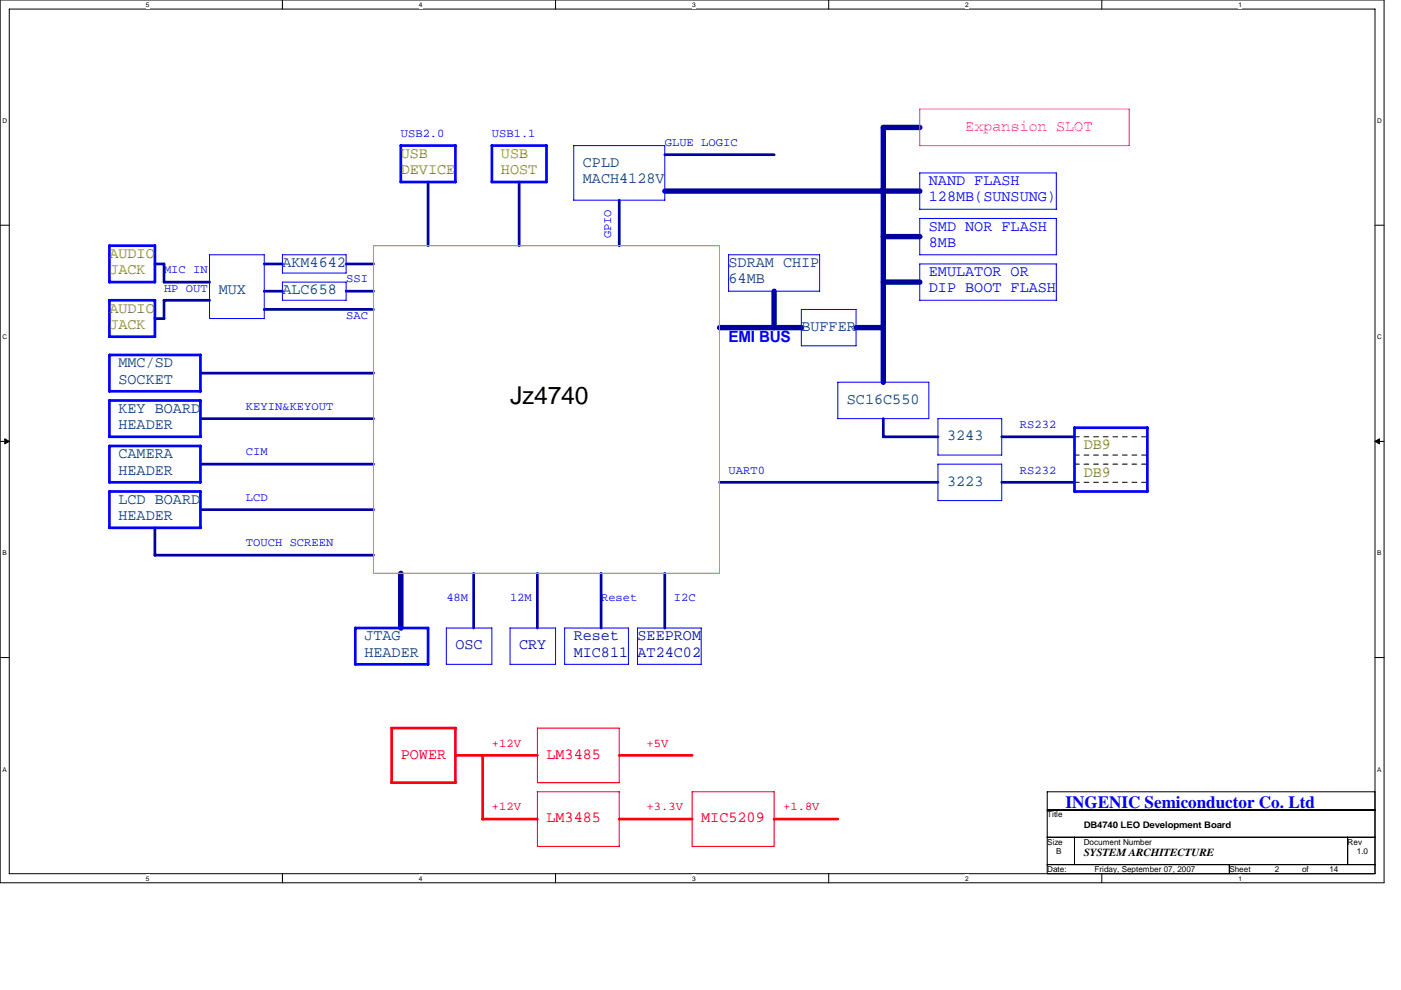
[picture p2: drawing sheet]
<svg xmlns="http://www.w3.org/2000/svg" width="297mm" height="210mm" viewBox="0 0 297 210" stroke-linecap="round" stroke-linejoin="round" font-family="sans-serif">
<defs><g id="words">
<text font-size="5.2" x="108.1" y="85.7">Jz4740</text>
<text font-size="3.7" fill="#00f" x="225.9" y="171.3">INGENIC Semiconductor Co. Ltd</text>
<text font-size="3.3" fill="#f0f" x="204.7" y="27.7">Expansion SLOT</text>
<g font-size="3.3" fill="#808000">
<text x="85" y="33.5">USB</text>
<text x="106.2" y="33.5">USB</text>
<text x="85" y="36.9">DEVICE</text>
<text x="106.2" y="36.9">HOST</text>
<text x="23.2" y="54.7">AUDIO</text>
<text x="23.2" y="58.2">JACK</text>
<text x="23.2" y="66.3">AUDIO</text>
<text x="23.2" y="69.8">JACK</text>
<text x="229.8" y="95.3">DB9</text>
<text x="229.8" y="101.1">DB9</text>
</g>
<g font-size="3.3" fill="#004080">
<text x="123.6" y="35.4">CPLD</text>
<text x="123.6" y="38.9">MACH4128V</text>
<text x="59.9" y="56.7">AKM4642</text>
<text x="154.5" y="56.7">SDRAM CHIP</text>
<text x="46.4" y="62.5">MUX</text>
<text x="59.9" y="62.5">ALC658</text>
<text x="154.5" y="60.1">64MB</text>
<text x="169.9" y="70.2">BUFFER</text>
<text x="25.1" y="77.9">MMC/SD</text>
<text x="25.1" y="81.3">SOCKET</text>
<text x="25.1" y="87.6">KEY BOARD</text>
<text x="179.6" y="85.6">SC16C550</text>
<text x="25.1" y="91">HEADER</text>
<text x="200.8" y="93.3">3243</text>
<text x="25.1" y="97.2">CAMERA</text>
<text x="25.1" y="100.6">HEADER</text>
<text x="25.1" y="106.9">LCD BOARD</text>
<text x="200.8" y="103">3223</text>
<text x="25.1" y="110.3">HEADER</text>
<text x="77.3" y="135.8">JTAG</text>
<text x="77.3" y="139.3">HEADER</text>
</g>
<g font-size="3.3" fill="#00f">
<text x="196.9" y="39.3">NAND FLASH</text>
<text x="196.9" y="42.7">128MB(SUNSUNG)</text>
<text x="196.9" y="49">SMD NOR FLASH</text>
<text x="196.9" y="52.4">8MB</text>
<text x="196.9" y="58.6">EMULATOR OR</text>
<text x="196.9" y="62">DIP BOOT FLASH</text>
<text x="154.5" y="72.5">EMI BUS</text>
</g>
<g font-size="3.3" fill="#0000a0">
<text x="96.6" y="137.8">OSC</text>
<text x="110.1" y="137.8">CRY</text>
<text x="121.6" y="135.8">Reset</text>
<text x="135.2" y="135.8">SEEPROM</text>
<text x="121.6" y="139.3">MIC811</text>
<text x="135.2" y="139.3">AT24C02</text>
</g>
<g font-size="3.3" fill="#f00">
<text x="85" y="160.9">POWER</text>
<text x="115.9" y="160.9">LM3485</text>
<text x="115.9" y="174.4">LM3485</text>
<text x="148.7" y="174.4">MIC5209</text>
</g>
<g font-size="2.5" fill="#00f">
<text x="85" y="29">USB2.0</text>
<text x="104.3" y="29">USB1.1</text>
<text x="140.9" y="30.9">GLUE LOGIC</text>
<text x="129.6" y="50.6" transform="rotate(-90 129.6 50.6)">GPIO</text>
<text x="34.8" y="58">MIC IN</text>
<text x="73.4" y="59.9">SSI</text>
<text x="34.8" y="61.8">HP OUT</text>
<text x="73.4" y="67.6">SAC</text>
<text x="52.2" y="86.9">KEYIN&amp;KEYOUT</text>
<text x="216.2" y="90.8">RS232</text>
<text x="52.2" y="96.6">CIM</text>
<text x="154.5" y="100.4">UART0</text>
<text x="216.2" y="100.4">RS232</text>
<text x="52.2" y="106.2">LCD</text>
<text x="52.2" y="115.9">TOUCH SCREEN</text>
<text x="94.6" y="127.5">48M</text>
<text x="108.1" y="127.5">12M</text>
<text x="127.4" y="127.5">Reset</text>
<text x="142.9" y="127.5">I2C</text>
</g>
<g font-size="2.5" fill="#f00">
<text x="104.3" y="158.3">+12V</text>
<text x="137.1" y="158.3">+5V</text>
<text x="104.3" y="171.9">+12V</text>
<text x="137.1" y="171.9">+3.3V</text>
<text x="166" y="171.9">+1.8V</text>
</g>
<text font-size="2.3" x="229.8" y="181.6">SYSTEM ARCHITECTURE</text>
<text font-size="1.9" x="229.8" y="175.5">DB4740 LEO Development Board</text>
<g font-size="1.7">
<text x="222" y="173.4">Title</text>
<text x="222" y="179.1">Size</text>
<text x="229.8" y="179.1">Document Number</text>
<text x="285.7" y="179.1">Rev</text>
<text x="222" y="184.9">Date:</text>
<text x="224" y="181.1">B</text>
<text x="232.1" y="184.9">Friday, September 07, 2007</text>
<text x="260.6" y="184.9">Sheet</text>
<text x="270.3" y="184.9">2</text>
<text x="276.1" y="184.9">of</text>
<text x="281.9" y="184.9">14</text>
<text x="287.7" y="181.1">1.0</text>
</g>
<g font-size="1.4">
<text x="30.9" y="1.5">5</text>
<text x="88.8" y="1.5">4</text>
<text x="146.7" y="1.5">3</text>
<text x="204.7" y="1.5">2</text>
<text x="262.6" y="1.5">1</text>
<text x=".5" y="26.1">D</text>
<text x="292" y="26.1">D</text>
<text x=".5" y="71.9">C</text>
<text x="292" y="71.9">C</text>
<text x=".5" y="117.8">B</text>
<text x="292" y="117.8">B</text>
<text x=".5" y="163.6">A</text>
<text x="292" y="163.6">A</text>
<text x="30.9" y="186.8">5</text>
<text x="88.8" y="186.8">4</text>
<text x="146.7" y="186.8">3</text>
<text x="204.7" y="186.8">2</text>
<text x="262.6" y="186.8">1</text>
</g>
</g></defs>
<path d="M0 0h293.5v187.2h-293.5zM2 1.9h289.5v183.4h-289.5z" fill="none" stroke="#000" stroke-width=".21"/>
<g fill="#fff">
<path d="M30.9 .2h.8v1.6h-.8z"/>
<path d="M30.9 185.5h.8v1.6h-.8z"/>
</g>
<path d="M59.9 0v1.9M59.9 185.3v1.9" fill="none" stroke="#000" stroke-width=".21"/>
<g fill="#fff">
<path d="M88.8 .2h.8v1.6h-.8z"/>
<path d="M88.8 185.5h.8v1.6h-.8z"/>
</g>
<path d="M117.8 0v1.9M117.8 185.3v1.9" fill="none" stroke="#000" stroke-width=".21"/>
<g fill="#fff">
<path d="M146.7 .2h.8v1.6h-.8z"/>
<path d="M146.7 185.5h.8v1.6h-.8z"/>
</g>
<path d="M175.7 0v1.9M175.7 185.3v1.9" fill="none" stroke="#000" stroke-width=".21"/>
<g fill="#fff">
<path d="M204.7 .2h.7v1.6h-.7z"/>
<path d="M204.7 185.5h.7v1.6h-.7z"/>
</g>
<path d="M233.6 0v1.9M233.6 185.3v1.9" fill="none" stroke="#000" stroke-width=".21"/>
<g fill="#fff">
<path d="M262.6 .2h.7v1.6h-.7z"/>
<path d="M262.6 185.5h.7v1.6h-.7z"/>
<path d="M.5 24.8h1v1.6h-1z"/>
<path d="M292 24.8h1v1.6h-1z"/>
<path d="M.5 70.7h1v1.5h-1z"/>
<path d="M292 70.7h1v1.5h-1z"/>
</g>
<path d="M0 47.8h2M291.5 47.8h2" fill="none" stroke="#000" stroke-width=".21"/>
<g fill="#fff">
<path d="M.5 116.5h.9v1.6h-.9z"/>
<path d="M292 116.5h.9v1.6h-.9z"/>
</g>
<path d="M0 93.6h2M291.5 93.6h2" fill="none" stroke="#000" stroke-width=".21"/>
<path d="M1 93.1l1 .5-1 .5zM291.5 93.6l1-.5v1z" fill="#000" stroke="#000" stroke-width=".21"/>
<g fill="#fff">
<path d="M.5 162.4h.9v1.5h-.9z"/>
<path d="M292 162.4h.9v1.5h-.9z"/>
</g>
<path d="M0 139.5h2M291.5 139.5h2M222 167.9h69.5v17.4h-69.5zM222 171.8h69.5M222 177.6h69.5M227.8 177.6v5.8M285.7 177.6v5.8M222 183.4h69.5M260.6 183.4v1.9" fill="none" stroke="#000" stroke-width=".21"/>
<path d="M195 27h-7.7v54.1M140.9 40.5h54.1M187.3 59.8h7.7M187.3 50.2h7.7M152.5 69.5h17.4M164.1 61.8v7.7M181.5 69.5h5.8M85 121.6v11.6" fill="none" stroke="#0000a0" stroke-width="1.1"/>
<g fill="none" stroke="#0000a0" stroke-width=".57">
<path d="M90.8 38.6v13.5M110.1 38.6v13.5M140.9 32.8h23.2M32.8 56h2v3.9l9.6-.1M56 56h3.9M73.4 56h5.8M131.3 42.5v9.6M42.5 79.1h36.7M44.4 63.7h-9.6v3.9h-2M56 65.6h23.2M56 61.8h3.9M73.4 61.8h5.8"/>
<path d="M42.5 88.8h36.7M42.5 98.4h36.7M187.3 88.8v3.8h11.6M212.4 92.6h15.4M32.8 117.8h46.4M32.8 112v5.8M42.5 108.1h36.7M152.5 102.3h46.4M212.4 102.3h15.4M100.4 121.6v11.6M113.9 121.6v11.6M127.4 121.6v11.6"/>
<path d="M140.9 121.6v11.6"/>
</g>
<path d="M83 154.4h13.6v11.6h-13.6zM96.5 160.2h17.4M102.3 173.7h11.6M102.3 160.2v13.5M131.3 160.2h15.4M131.3 173.7h15.4M164.1 173.7h13.5" fill="none" stroke="#f00" stroke-width=".57"/>
<path d="M227.8 92.6h15.5M227.8 98.4h15.5M227.8 96.5h15.5M227.8 102.3h15.5" fill="none" stroke="#000" stroke-width=".21" stroke-dasharray="1 1 1 1 1 1 1 1"/>
<g fill="none" stroke="#00f" stroke-width=".21">
<path d="M121.6 30.9h19.3v11.6h-19.3zM195 36.7h29v7.7h-29zM44.4 54h11.6v13.6h-11.6zM59.9 54h13.5v3.9h-13.5zM59.9 59.8h13.5v3.9h-13.5zM154.5 54h19.3v7.8h-19.3zM195 46.3h29v7.7h-29zM195 56h29v7.7h-29zM169.9 65.6h11.6v7.7h-11.6zM177.6 81.1h19.3v7.7h-19.3zM198.9 88.8h13.5v7.7h-13.5zM198.9 98.4h13.5v7.8h-13.5z"/>
<path d="M94.6 133.2h9.7v7.7h-9.7zM108.1 133.2h9.7v7.7h-9.7zM119.7 133.2h13.5v7.7h-13.5zM135.2 133.2h13.5v7.7h-13.5z"/>
</g>
<path d="M85 30.9h11.6v7.7h-11.6zM104.3 30.9h11.6v7.7h-11.6zM23.2 52.1h9.6v7.7h-9.6zM23.2 75.3h19.3v7.7h-19.3zM23.2 63.7h9.6v7.7h-9.6zM23.2 84.9h19.3v7.7h-19.3zM23.2 94.6h19.3v7.7h-19.3zM227.8 90.7h15.5v13.5h-15.5zM23.2 104.2h19.3v7.8h-19.3zM75.3 133.2h15.5v7.7h-15.5z" fill="none" stroke="#00f" stroke-width=".57"/>
<path d="M79.2 52.1h73.3v69.5h-73.3z" fill="none" stroke="#0f0" stroke-width=".21"/>
<path d="M195 23.2h44.4v7.7h-44.4z" fill="none" stroke="#f0f" stroke-width=".21"/>
<path d="M113.9 154.4h17.4v11.6h-17.4zM113.9 167.9h17.4v11.6h-17.4zM146.7 167.9h17.4v11.6h-17.4z" fill="none" stroke="#f00" stroke-width=".21"/>
<use href="#words"/>
</svg>
